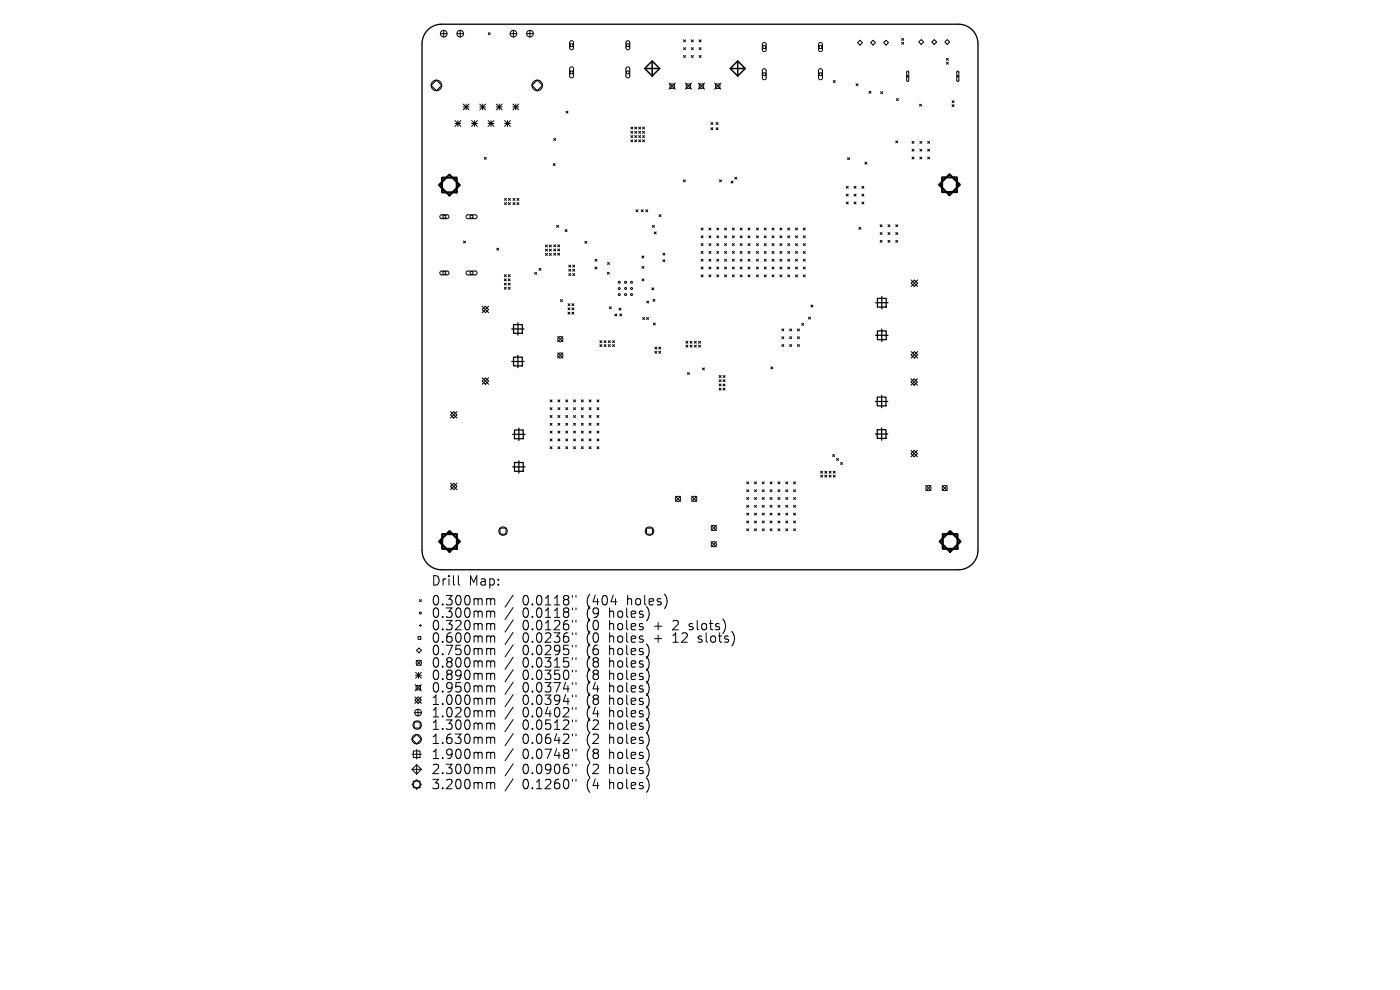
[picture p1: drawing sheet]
<svg xmlns="http://www.w3.org/2000/svg" width="297mm" height="210mm" viewBox="0 0 297 210" stroke-linecap="round" stroke-linejoin="round" font-family="sans-serif">
<defs><g id="words">
<g font-size="2.8">
<text x="91.4" y="124.5">Drill</text>
<text x="99.4" y="124.5">Map:</text>
<text x="91.4" y="128.7">0.300mm</text>
<text x="91.4" y="131.3">0.300mm</text>
<text x="110.8" y="128.7">0.0118&quot;</text>
<text x="110.8" y="131.3">0.0118&quot;</text>
<text x="124.6" y="128.7">(404</text>
<text x="124.6" y="131.3">(9</text>
<text x="129.5" y="131.3">holes)</text>
<text x="133.3" y="128.7">holes)</text>
<text x="91.4" y="134">0.320mm</text>
<text x="91.4" y="136.6">0.600mm</text>
<text x="110.8" y="134">0.0126&quot;</text>
<text x="110.8" y="136.6">0.0236&quot;</text>
<text x="124.6" y="134">(0</text>
<text x="124.6" y="136.6">(0</text>
<text x="129.5" y="134">holes</text>
<text x="129.5" y="136.6">holes</text>
<text x="139.3" y="134">+</text>
<text x="139.3" y="136.6">+</text>
<text x="143.5" y="134">2</text>
<text x="143.5" y="136.6">12</text>
<text x="147.1" y="134">slots)</text>
<text x="149" y="136.6">slots)</text>
<text x="91.4" y="139.3">0.750mm</text>
<text x="91.4" y="141.9">0.800mm</text>
<text x="110.8" y="139.3">0.0295&quot;</text>
<text x="110.8" y="141.9">0.0315&quot;</text>
<text x="124.6" y="139.3">(6</text>
<text x="124.6" y="141.9">(8</text>
<text x="129.5" y="139.3">holes)</text>
<text x="129.5" y="141.9">holes)</text>
<text x="91.4" y="144.5">0.890mm</text>
<text x="91.4" y="147.2">0.950mm</text>
<text x="91.4" y="149.8">1.000mm</text>
<text x="110.8" y="144.5">0.0350&quot;</text>
<text x="110.8" y="147.2">0.0374&quot;</text>
<text x="110.8" y="149.8">0.0394&quot;</text>
<text x="124.6" y="144.5">(8</text>
<text x="124.6" y="147.2">(4</text>
<text x="124.6" y="149.8">(8</text>
<text x="129.5" y="144.5">holes)</text>
<text x="129.5" y="147.2">holes)</text>
<text x="129.5" y="149.8">holes)</text>
<text x="91.4" y="152.5">1.020mm</text>
<text x="91.4" y="155.1">1.300mm</text>
<text x="110.8" y="152.5">0.0402&quot;</text>
<text x="110.8" y="155.1">0.0512&quot;</text>
<text x="124.6" y="152.5">(4</text>
<text x="124.6" y="155.1">(2</text>
<text x="129.5" y="152.5">holes)</text>
<text x="129.5" y="155.1">holes)</text>
<text x="91.4" y="158.1">1.630mm</text>
<text x="91.4" y="161.3">1.900mm</text>
<text x="110.8" y="158.1">0.0642&quot;</text>
<text x="110.8" y="161.3">0.0748&quot;</text>
<text x="124.6" y="158.1">(2</text>
<text x="124.6" y="161.3">(8</text>
<text x="129.5" y="158.1">holes)</text>
<text x="129.5" y="161.3">holes)</text>
<text x="91.4" y="164.5">2.300mm</text>
<text x="91.4" y="167.7">3.200mm</text>
<text x="110.8" y="164.5">0.0906&quot;</text>
<text x="110.8" y="167.7">0.1260&quot;</text>
<text x="124.6" y="164.5">(2</text>
<text x="124.6" y="167.7">(4</text>
<text x="129.5" y="164.5">holes)</text>
<text x="129.5" y="167.7">holes)</text>
</g>
</g></defs>
<path d="M90.7 6.4a4.1 4.1 0 0 1 3-1.3h109.6a4.1 4.1 0 0 1 4.2 4.2v107.4a4.1 4.1 0 0 1-4.2 4.2h-109.6a4.1 4.1 0 0 1-4.2-4.2v-107.4a4.1 4.1 0 0 1 1.2-2.9z" fill="none" stroke="#000" stroke-width=".28"/>
<g fill="none" stroke="#000" stroke-width=".21">
<path d="M93.4 7.1h1.4M94.1 6.4v1.4M96.9 7.1h1.4M97.6 6.4v1.4M103.6 6.9l.4 .5M104 6.9l-.4 .5M108.2 7.1h1.4M108.9 6.4v1.4M111.7 7.1h1.4M112.4 6.4v1.4M121 8.8l.4-.2 .3 .4v1.2l-.4 .4-.3-.1-.1-.3zM121 14.3l.4-.1 .3 .3v1.7l-.4 .3h-.3l-.1-.3z"/>
<path d="M121 9.3h.6v.6h-.6zM121 15.1h.6v.6h-.6zM132.9 8.8l.4-.2 .3 .4v1.2l-.3 .4-.3-.1-.2-.3zM132.9 14.3l.4-.1 .3 .3v1.7l-.3 .3h-.3l-.2-.3zM132.9 9.3h.6v.6h-.6zM132.9 15.1h.6v.6h-.6zM141.9 17.6l1.4 1.3M142.1 17.8h1v.9h-1zM143.3 17.6l-1.4 1.3M145 8.5l.4 .4M145 10.1l.4 .4M145 11.8l.4 .4"/>
<path d="M145.4 17.6l1.3 1.3M145.4 8.5l-.4 .4M145.4 10.1l-.4 .4M145.4 11.8l-.4 .4M145.6 17.8h.9v.9h-.9zM146.7 10.1l.4 .4M146.7 11.8l.4 .4M146.7 8.5l.4 .4M146.7 17.6l-1.3 1.3M147.1 8.5l-.4 .4M147.1 10.1l-.4 .4M147.1 11.8l-.4 .4"/>
<path d="M148.2 17.6l1.3 1.3M148.3 11.8l.4 .4M148.3 10.1l.4 .4M148.3 8.5l.4 .4M148.3 17.8h1v.9h-1zM148.7 8.5l-.4 .4M148.7 10.1l-.4 .4M148.7 11.8l-.4 .4M149.5 17.6l-1.3 1.3M151.6 17.6l1.3 1.3M151.8 17.8h.9v.9h-.9zM152.9 17.6l-1.3 1.3"/>
<path d="M161.8 9.7h.6v.6h-.6zM161.8 15.5h.6v.5h-.6zM161.8 9.1l.4-.1 .3 .4v1.2l-.3 .3h-.3l-.2-.3zM161.8 14.7l.4-.1 .3 .3v1.7l-.3 .3-.3-.1-.2-.2zM173.8 9.7h.6v.6h-.6zM173.8 15.5h.6v.5h-.6zM173.8 9.1l.4-.1 .3 .4v1.2l-.4 .3h-.3l-.1-.3zM173.8 14.7l.4-.1 .3 .3v1.7l-.4 .3-.3-.1-.1-.2zM176.8 17.1l.4 .4M177.2 17.1l-.4 .4M181.6 17.8l.4 .4M181.9 9l.5-.5 .6 .5-.6 .6z"/>
<path d="M182 17.8l-.4 .4M184.4 19.4l.4 .4M184.7 9l.5-.5 .5 .5-.5 .6zM184.8 19.4l-.4 .4M186.8 19.4l.4 .5M187.2 19.4l-.4 .5M188 8.5l.5 .5-.5 .6-.5-.6zM191.3 8.2l.4 .4M191.3 9l.4 .4M191.7 8.2l-.4 .4M191.7 9l-.4 .4M192.3 16.2h.5"/>
<path d="M192.4 15.1h.2l.2 .2v1.8l-.2 .2-.3-.2zM192.6 16v.4M194.9 8.9l.5-.5 .5 .5-.5 .5zM197.7 8.9l.5-.5 .5 .5-.5 .5zM200.4 8.9l.6-.5 .5 .5-.5 .5zM200.8 12.4l.4 .4M200.8 13.2l.4 .4M201.2 12.4l-.4 .4M201.2 13.2l-.4 .4M203 16.2h.4M203 15.1h.3l.1 .2v1.8l-.2 .2-.2-.2zM203.2 16v.4"/>
<path d="M96.5 25.6l1.3 1.2M96.5 26.2h1.3M97.1 25.6v1.2M97.8 25.6l-1.3 1.2M98.3 22.1l1.2 1.2M98.3 22.7h1.2M98.9 22.1v1.2M99.5 22.1l-1.2 1.2M100 26.2h1.3M100 25.6l1.3 1.2M100.7 25.6v1.2M101.3 25.6l-1.3 1.2"/>
<path d="M101.8 22.7h1.2M101.8 22.1l1.2 1.2M102.4 22.1v1.2M102.8 33.4l.4 .4M103 22.1l-1.2 1.2M103.2 33.4l-.4 .4M103.5 26.2h1.3M103.5 25.6l1.3 1.2M104.2 25.6v1.2M104.8 25.6l-1.3 1.2M105.3 22.7h1.2M105.3 22.1l1.2 1.2"/>
<path d="M105.9 22.1v1.2M106.5 22.1l-1.2 1.2M107.1 26.2h1.2M107.1 25.6l1.2 1.2M107.7 25.6v1.2M108.3 25.6l-1.2 1.2M108.8 22.7h1.2M108.8 22.1l1.2 1.2M109.4 22.1v1.2M110 22.1l-1.2 1.2M117.4 34.7l.4 .4M117.5 29.4l.4 .4"/>
<path d="M117.8 34.7l-.4 .4M117.9 29.4l-.4 .4M120.1 23.6l.4 .4M120.5 23.6l-.4 .4M133.8 27l.4 .4M133.8 27.9l.4 .4M133.8 28.8l.4 .4M133.8 29.7l.4 .4M134.2 27l-.4 .4M134.2 27.9l-.4 .4M134.2 28.8l-.4 .4M134.2 29.7l-.4 .4"/>
<path d="M134.7 27l.4 .4M134.7 27.9l.4 .4M134.7 28.8l.4 .4M134.7 29.7l.4 .4M135.1 27.9l-.4 .4M135.1 27l-.4 .4M135.1 28.8l-.4 .4M135.1 29.7l-.4 .4M135.5 27l.4 .4M135.5 27.9l.4 .4M135.5 28.8l.4 .4M135.5 29.7l.4 .4"/>
<path d="M135.9 27.9l-.4 .4M135.9 27l-.4 .4M135.9 28.8l-.4 .4M135.9 29.7l-.4 .4M136.3 27l.4 .4M136.3 27.9l.4 .4M136.3 28.8l.4 .4M136.3 29.7l.4 .4M136.7 27l-.4 .4M136.7 27.9l-.4 .4M136.7 28.8l-.4 .4M136.7 29.7l-.4 .4"/>
<path d="M145 38.1l.4 .5M145.4 38.1l-.4 .5M150.8 26l.4 .4M150.8 27.1l.4 .4M151.2 26l-.4 .4M151.2 27.1l-.4 .4M151.9 27.1l.4 .4M151.9 26l.4 .4M152.3 26l-.4 .4M152.3 27.1l-.4 .4M152.6 38.1l.5 .5M153.1 38.1l-.5 .5"/>
<path d="M155.1 38.4l.4 .4M155.5 38.4l-.4 .4M155.9 37.6l.4 .4M156.3 37.6l-.4 .4M179.5 39.5l.5 .4M179.8 33.5l.4 .4M180 39.5l-.5 .4M180.2 33.5l-.4 .4M181.2 39.5l.4 .4M181.6 39.5l-.4 .4M182.9 39.5l.4 .4M183.3 39.5l-.4 .4"/>
<path d="M183.5 34.4l.4 .4M183.9 34.4l-.4 .4M190 29.9l.4 .4M190.2 20.9l.4 .4M190.4 29.9l-.4 .4M190.6 20.9l-.4 .4M193.5 33.3l.4 .4M193.5 30l.4 .4M193.5 31.7l.4 .4M193.9 30l-.4 .4M193.9 31.7l-.4 .4M193.9 33.3l-.4 .4"/>
<path d="M195.1 22.1l.4 .4M195.1 33.3l.5 .4M195.1 30l.5 .4M195.1 31.7l.5 .4M195.5 22.1l-.4 .4M195.6 30l-.5 .4M195.6 31.7l-.5 .4M195.6 33.3l-.5 .4M196.8 31.7l.4 .4M196.8 33.3l.4 .4M196.8 30l.4 .4M197.2 30l-.4 .4"/>
<path d="M197.2 31.7l-.4 .4M197.2 33.3l-.4 .4M202 21.4l.4 .4M202 22.2l.4 .4M202.4 21.4l-.4 .4M202.4 22.2l-.4 .4M93.4 45.7l1.5-.1 .3 .1v.3l-.3 .4h-1.2l-.4-.3zM93.4 57.6l1.5-.1 .3 .2v.3l-.3 .3h-1.2l-.4-.3zM94 45.7h.6v.6h-.6zM94 57.6h.6v.6h-.6zM98.3 51.1l.4 .4M98.7 51.1l-.4 .4"/>
<path d="M99 45.7l1.9-.1 .2 .1 .1 .3-.3 .4h-1.7l-.3-.3zM99 57.6l1.9-.1 .2 .2 .1 .3-.3 .3h-1.7l-.3-.3zM99.7 45.7h.6v.6h-.6zM99.7 57.6h.6v.6h-.6zM105.4 52.6l.4 .5M105.8 52.6l-.4 .5M107 58.3l.4 .4M107 59.2l.4 .4M107 42.1l.4 .4M107 43l.4 .4M107.4 58.3l-.4 .4M107.4 59.2l-.4 .4"/>
<path d="M107.4 42.1l-.4 .4M107.4 43l-.4 .4M107.8 58.3l.4 .4M107.8 59.2l.4 .4M107.9 42.1l.4 .4M107.9 43l.4 .4M108.2 58.3l-.4 .4M108.2 59.2l-.4 .4M108.3 42.1l-.4 .4M108.3 43l-.4 .4M108.8 42.1l.4 .4M108.8 43l.4 .4"/>
<path d="M109.2 42.1l-.4 .4M109.2 43l-.4 .4M109.7 42.1l.4 .4M109.7 43l.4 .4M110.1 42.1l-.4 .4M110.1 43l-.4 .4M113.4 57.8l.4 .4M113.8 57.8l-.4 .4M114.4 56.9l.4 .4M114.8 56.9l-.4 .4M115.7 52l.4 .4M115.7 52.9l.4 .4"/>
<path d="M115.7 53.8l.4 .4M116.1 52l-.4 .4M116.1 52.9l-.4 .4M116.1 53.8l-.4 .4M116.5 52l.5 .4M116.5 52.9l.5 .4M116.5 53.8l.5 .4M117 52l-.5 .4M117 52.9l-.5 .4M117 53.8l-.5 .4M117.5 53.7l.4 .4M117.5 51.9l.4 .4"/>
<path d="M117.5 52.8l.4 .4M117.9 53.7l-.4 .4M117.9 51.9l-.4 .4M117.9 52.8l-.4 .4M118.1 47.8l.4 .4M118.3 53.7l.4 .4M118.3 51.9l.4 .4M118.3 52.8l.4 .4M118.5 47.8l-.4 .4M118.7 51.9l-.4 .4M118.7 52.8l-.4 .4M118.7 53.7l-.4 .4"/>
<path d="M119.9 48.7l.4 .4M120.3 48.7l-.4 .4M120.7 56.2l.4 .5M120.7 57.1l.4 .4M120.7 58l.4 .4M121.1 56.2l-.4 .5M121.1 57.1l-.4 .4M121.1 58l-.4 .4M121.5 56.2l.4 .5M121.5 57.1l.4 .4M121.5 58l.4 .4M121.9 56.2l-.4 .5"/>
<path d="M121.9 57.1l-.4 .4M121.9 58l-.4 .4M124.1 51.2l.4 .4M124.5 51.2l-.4 .4M126.2 56.7l.4 .4M126.2 55l.4 .4M126.6 56.7l-.4 .4M126.6 55l-.4 .4M128.9 57.8l.4 .4M128.9 55.7l.4 .4M129.3 57.8l-.4 .4M129.3 55.7l-.4 .4"/>
<path d="M134.9 44.5l.4 .4M135.3 44.5l-.4 .4M136 44.5l.4 .4M136.2 54.3l.4 .4M136.2 56.5l.4 .4M136.2 59.2l.4 .4M136.4 44.5l-.4 .4M136.6 54.3l-.4 .4M136.6 56.5l-.4 .4M136.6 59.2l-.4 .4M137 44.5l.4 .4M137.4 44.5l-.4 .4"/>
<path d="M138.4 47.8l.4 .4M138.8 49.2l.4 .4M138.8 47.8l-.4 .4M139.2 49.2l-.4 .4M139.8 45.5l.4 .4M140.2 45.5l-.4 .4M140.6 53.7l.4 .4M140.6 55.1l.4 .4M141 53.7l-.4 .4M141 55.1l-.4 .4M148.7 58.3l.5 .4M148.7 48.4l.5 .4"/>
<path d="M148.7 50l.5 .4M148.7 51.7l.5 .4M148.7 53.3l.5 .5M148.7 55l.5 .4M148.7 56.7l.5 .4M149.2 51.7l-.5 .4M149.2 48.4l-.5 .4M149.2 50l-.5 .4M149.2 53.3l-.5 .5M149.2 55l-.5 .4M149.2 56.7l-.5 .4M149.2 58.3l-.5 .4"/>
<path d="M150.4 50l.4 .4M150.4 51.7l.4 .4M150.4 53.3l.4 .5M150.4 55l.4 .4M150.4 56.7l.4 .4M150.4 58.3l.4 .4M150.4 48.4l.4 .4M150.8 50l-.4 .4M150.8 48.4l-.4 .4M150.8 51.7l-.4 .4M150.8 53.3l-.4 .5M150.8 55l-.4 .4"/>
<path d="M150.8 56.7l-.4 .4M150.8 58.3l-.4 .4M152.1 53.3l.4 .5M152.1 55l.4 .4M152.1 56.7l.4 .4M152.1 58.3l.4 .4M152.1 50l.4 .4M152.1 48.4l.4 .4M152.1 51.7l.4 .4M152.5 48.4l-.4 .4M152.5 50l-.4 .4M152.5 51.7l-.4 .4"/>
<path d="M152.5 53.3l-.4 .5M152.5 55l-.4 .4M152.5 56.7l-.4 .4M152.5 58.3l-.4 .4M153.7 55l.4 .4M153.7 56.7l.4 .4M153.7 58.3l.4 .4M153.7 51.7l.4 .4M153.7 50l.4 .4M153.7 53.3l.4 .5M153.7 48.4l.4 .4M154.1 48.4l-.4 .4"/>
<path d="M154.1 50l-.4 .4M154.1 51.7l-.4 .4M154.1 53.3l-.4 .5M154.1 55l-.4 .4M154.1 56.7l-.4 .4M154.1 58.3l-.4 .4M155.4 56.7l.4 .4M155.4 58.3l.4 .4M155.4 51.7l.4 .4M155.4 55l.4 .4M155.4 50l.4 .4M155.4 48.4l.4 .4"/>
<path d="M155.4 53.3l.4 .5M155.8 48.4l-.4 .4M155.8 50l-.4 .4M155.8 51.7l-.4 .4M155.8 53.3l-.4 .5M155.8 55l-.4 .4M155.8 56.7l-.4 .4M155.8 58.3l-.4 .4M157 58.3l.4 .4M157 53.3l.4 .5M157 56.7l.4 .4M157 51.7l.4 .4"/>
<path d="M157 50l.4 .4M157 55l.4 .4M157 48.4l.4 .4M157.4 48.4l-.4 .4M157.4 50l-.4 .4M157.4 51.7l-.4 .4M157.4 53.3l-.4 .5M157.4 55l-.4 .4M157.4 56.7l-.4 .4M157.4 58.3l-.4 .4M158.7 58.3l.4 .4M158.7 53.3l.4 .5"/>
<path d="M158.7 51.7l.4 .4M158.7 56.7l.4 .4M158.7 50l.4 .4M158.7 48.4l.4 .4M158.7 55l.4 .4M159.1 48.4l-.4 .4M159.1 50l-.4 .4M159.1 51.7l-.4 .4M159.1 53.3l-.4 .5M159.1 55l-.4 .4M159.1 56.7l-.4 .4M159.1 58.3l-.4 .4"/>
<path d="M160.5 48.4l.4 .4M160.5 50l.4 .4M160.5 51.7l.4 .4M160.5 53.3l.4 .5M160.5 55l.4 .4M160.5 56.7l.4 .4M160.5 58.3l.4 .4M160.9 58.3l-.4 .4M160.9 48.4l-.4 .4M160.9 50l-.4 .4M160.9 51.7l-.4 .4M160.9 53.3l-.4 .5"/>
<path d="M160.9 55l-.4 .4M160.9 56.7l-.4 .4M162.1 50l.5 .4M162.1 51.7l.5 .4M162.1 53.3l.5 .5M162.1 55l.5 .4M162.1 56.7l.5 .4M162.1 58.3l.5 .4M162.1 48.4l.5 .4M162.6 56.7l-.5 .4M162.6 48.4l-.5 .4M162.6 50l-.5 .4"/>
<path d="M162.6 51.7l-.5 .4M162.6 53.3l-.5 .5M162.6 55l-.5 .4M162.6 58.3l-.5 .4M163.8 51.7l.4 .4M163.8 53.3l.4 .5M163.8 56.7l.4 .4M163.8 58.3l.4 .4M163.8 50l.4 .4M163.8 48.4l.4 .4M163.8 55l.4 .4M164.2 55l-.4 .4"/>
<path d="M164.2 48.4l-.4 .4M164.2 50l-.4 .4M164.2 51.7l-.4 .4M164.2 53.3l-.4 .5M164.2 56.7l-.4 .4M164.2 58.3l-.4 .4M165.5 53.3l.4 .5M165.5 55l.4 .4M165.5 58.3l.4 .4M165.5 51.7l.4 .4M165.5 50l.4 .4M165.5 56.7l.4 .4"/>
<path d="M165.5 48.4l.4 .4M165.9 53.3l-.4 .5M165.9 48.4l-.4 .4M165.9 50l-.4 .4M165.9 51.7l-.4 .4M165.9 55l-.4 .4M165.9 56.7l-.4 .4M165.9 58.3l-.4 .4M167.1 55l.4 .4M167.1 53.3l.4 .5M167.1 51.7l.4 .4M167.1 58.3l.4 .4"/>
<path d="M167.1 50l.4 .4M167.1 48.4l.4 .4M167.1 56.7l.4 .4M167.5 51.7l-.4 .4M167.5 48.4l-.4 .4M167.5 50l-.4 .4M167.5 53.3l-.4 .5M167.5 55l-.4 .4M167.5 56.7l-.4 .4M167.5 58.3l-.4 .4M168.8 56.7l.4 .4M168.8 55l.4 .4"/>
<path d="M168.8 53.3l.4 .5M168.8 51.7l.4 .4M168.8 50l.4 .4M168.8 58.3l.4 .4M168.8 48.4l.4 .4M169.2 50l-.4 .4M169.2 58.3l-.4 .4M169.2 48.4l-.4 .4M169.2 51.7l-.4 .4M169.2 53.3l-.4 .5M169.2 55l-.4 .4M169.2 56.7l-.4 .4"/>
<path d="M170.4 56.7l.4 .4M170.4 55l.4 .4M170.4 53.3l.4 .5M170.4 51.7l.4 .4M170.4 50l.4 .4M170.4 48.4l.4 .4M170.4 58.3l.4 .4M170.8 48.4l-.4 .4M170.8 56.7l-.4 .4M170.8 50l-.4 .4M170.8 51.7l-.4 .4M170.8 53.3l-.4 .5"/>
<path d="M170.8 55l-.4 .4M170.8 58.3l-.4 .4M179.5 42.8l.5 .5M179.5 41.2l.5 .4M180 41.2l-.5 .4M180 42.8l-.5 .5M181.2 42.8l.4 .5M181.2 41.2l.4 .4M181.6 41.2l-.4 .4M181.6 42.8l-.4 .5M182.2 48.2l.4 .4M182.6 48.2l-.4 .4"/>
<path d="M182.9 42.8l.4 .5M182.9 41.2l.4 .4M183.3 41.2l-.4 .4M183.3 42.8l-.4 .5M186.7 47.7l.4 .4M186.7 49.3l.4 .4M186.7 51l.4 .4M187.1 47.7l-.4 .4M187.1 49.3l-.4 .4M187.1 51l-.4 .4M188.4 49.3l.4 .4M188.4 51l.4 .4"/>
<path d="M188.4 47.7l.4 .4M188.8 47.7l-.4 .4M188.8 49.3l-.4 .4M188.8 51l-.4 .4M190 51l.4 .4M190 49.3l.4 .4M190 47.7l.4 .4M190.4 47.7l-.4 .4M190.4 49.3l-.4 .4M190.4 51l-.4 .4M193.3 59.4l1.4 1.4M194.7 59.4l-1.4 1.4"/>
<path d="M102.3 64.9l1.4 1.4M103 64.9l.7 .7-.7 .7-.7-.7zM103.7 64.9l-1.4 1.4M107 60.1l.4 .4M107 60.9l.4 .5M107.4 60.1l-.4 .4M107.4 60.9l-.4 .5M107.8 60.1l.4 .4M107.8 60.9l.4 .5M108.2 60.1l-.4 .4M108.2 60.9l-.4 .5M118.3 71.4l1.1 1.1"/>
<path d="M118.3 74.9l1.1 1.1M118.9 63.6l.4 .4M119.3 63.6l-.4 .4M119.4 71.4l-1.1 1.1M119.4 74.9l-1.1 1.1M120.5 64.4l.4 .4M120.5 65.3l.4 .4M120.5 66.2l.4 .4M120.9 64.4l-.4 .4M120.9 65.3l-.4 .4M120.9 66.2l-.4 .4M121.3 64.4l.4 .4"/>
<path d="M121.3 65.3l.4 .4M121.3 66.2l.4 .4M121.7 64.4l-.4 .4M121.7 65.3l-.4 .4M121.7 66.2l-.4 .4M127.3 72.3l.4 .4M127.3 73.1l.4 .4M127.7 72.3l-.4 .4M127.7 73.1l-.4 .4M128.1 72.3l.5 .4M128.1 73.1l.5 .4M128.6 72.3l-.5 .4"/>
<path d="M128.6 73.1l-.5 .4M129.1 72.3l.4 .4M129.1 73.1l.4 .4M129.3 65.1l.4 .4M129.5 72.3l-.4 .4M129.5 73.1l-.4 .4M129.7 65.1l-.4 .4M129.9 72.3l.5 .4M129.9 73.1l.5 .4M130.4 72.3l-.5 .4M130.4 73.1l-.5 .4M130.4 66.6l.4 .4"/>
<path d="M130.8 66.6l-.4 .4M131.3 65.4l.4 .4M131.5 66.6l.4 .4M131.7 65.4l-.4 .4M131.9 66.6l-.4 .4M136.3 67.4l.5 .4M136.8 67.4l-.5 .4M137.2 67.4l.4 .4M137.2 63.9l.4 .4M137.6 67.4l-.4 .4M137.6 63.9l-.4 .4M138.3 61.1l.4 .4"/>
<path d="M138.5 63.5l.4 .4M138.6 68.5l.4 .4M138.7 61.1l-.4 .4M138.9 74.5l.4 .4M138.9 73.6l.4 .5M138.9 63.5l-.4 .4M139 68.5l-.4 .4M139.3 74.5l-.4 .4M139.3 73.6l-.4 .5M139.8 74.5l.4 .4M139.8 73.6l.4 .5M140.2 74.5l-.4 .4"/>
<path d="M140.2 73.6l-.4 .5M145.5 72.4l.4 .4M145.5 73.2l.4 .4M145.8 79l.5 .4M145.9 72.4l-.4 .4M145.9 73.2l-.4 .4M146.3 79l-.5 .4M146.4 73.2l.4 .4M146.4 72.4l.4 .4M146.8 72.4l-.4 .4M146.8 73.2l-.4 .4M147.3 72.4l.4 .4"/>
<path d="M147.3 73.2l.4 .4M147.7 72.4l-.4 .4M147.7 73.2l-.4 .4M148.2 73.2l.4 .4M148.2 72.4l.4 .4M148.6 73.2l-.4 .4M148.6 72.4l-.4 .4M149 78.1l.4 .4M149.4 78.1l-.4 .4M152.6 79.7l.4 .4M153 79.7l-.4 .4M153.4 79.7l.4 .4"/>
<path d="M153.8 79.7l-.4 .4M163.5 77.8l.4 .5M163.9 77.8l-.4 .5M165.9 69.8l.4 .4M165.9 71.4l.4 .4M165.9 73.1l.4 .4M166.3 69.8l-.4 .4M166.3 71.4l-.4 .4M166.3 73.1l-.4 .4M167.5 71.4l.4 .4M167.5 73.1l.4 .4M167.5 69.8l.4 .4"/>
<path d="M167.9 69.8l-.4 .4M167.9 71.4l-.4 .4M167.9 73.1l-.4 .4M169.2 73.1l.4 .4M169.2 71.4l.4 .4M169.2 69.8l.4 .4M169.6 69.8l-.4 .4M169.6 71.4l-.4 .4M169.6 73.1l-.4 .4M170.1 68.6l.4 .4M170.5 68.6l-.4 .4M171.5 67.3l.4 .4"/>
<path d="M171.9 67.3l-.4 .4M172 64.7l.4 .4M172.4 64.7l-.4 .4M193.3 60.1l.7-.7 .7 .7-.7 .7zM193.3 75.3l.7-.7 .7 .7-.7 .7zM193.3 74.6l1.4 1.4M194.7 74.6l-1.4 1.4M95.6 88l.7-.7 .7 .7-.7 .7zM95.6 87.3l1.4 1.4M97 87.3l-1.4 1.4M102.3 80.8l.7-.7 .7 .7-.7 .7zM102.3 80.1l1.4 1.4"/>
<path d="M103.7 80.1l-1.4 1.4M116.7 84.8l.4 .4M116.7 86.5l.4 .4M116.7 88.1l.4 .5M116.7 89.8l.4 .4M116.7 91.5l.4 .4M116.7 93.1l.4 .4M116.7 94.8l.4 .4M117.1 84.8l-.4 .4M117.1 86.5l-.4 .4M117.1 88.1l-.4 .5M117.1 89.8l-.4 .4"/>
<path d="M117.1 91.5l-.4 .4M117.1 93.1l-.4 .4M117.1 94.8l-.4 .4M118.4 86.5l.4 .4M118.4 88.1l.4 .5M118.4 89.8l.4 .4M118.4 91.5l.4 .4M118.4 93.1l.4 .4M118.4 94.8l.4 .4M118.4 84.8l.4 .4M118.8 84.8l-.4 .4M118.8 86.5l-.4 .4"/>
<path d="M118.8 88.1l-.4 .5M118.8 89.8l-.4 .4M118.8 91.5l-.4 .4M118.8 93.1l-.4 .4M118.8 94.8l-.4 .4M120 88.1l.4 .5M120 89.8l.4 .4M120 91.5l.4 .4M120 93.1l.4 .4M120 94.8l.4 .4M120 86.5l.4 .4M120 84.8l.4 .4"/>
<path d="M120.4 84.8l-.4 .4M120.4 86.5l-.4 .4M120.4 88.1l-.4 .5M120.4 89.8l-.4 .4M120.4 91.5l-.4 .4M120.4 93.1l-.4 .4M120.4 94.8l-.4 .4M121.7 89.8l.4 .4M121.7 91.5l.4 .4M121.7 93.1l.4 .4M121.7 94.8l.4 .4M121.7 88.1l.4 .5"/>
<path d="M121.7 86.5l.4 .4M121.7 84.8l.4 .4M122.1 84.8l-.4 .4M122.1 86.5l-.4 .4M122.1 88.1l-.4 .5M122.1 89.8l-.4 .4M122.1 91.5l-.4 .4M122.1 93.1l-.4 .4M122.1 94.8l-.4 .4M123.3 91.5l.4 .4M123.3 93.1l.4 .4M123.3 94.8l.4 .4"/>
<path d="M123.3 89.8l.4 .4M123.3 88.1l.4 .5M123.3 86.5l.4 .4M123.3 84.8l.4 .4M123.7 84.8l-.4 .4M123.7 86.5l-.4 .4M123.7 88.1l-.4 .5M123.7 89.8l-.4 .4M123.7 91.5l-.4 .4M123.7 93.1l-.4 .4M123.7 94.8l-.4 .4M125 93.1l.4 .4"/>
<path d="M125 94.8l.4 .4M125 91.5l.4 .4M125 89.8l.4 .4M125 88.1l.4 .5M125 86.5l.4 .4M125 84.8l.4 .4M125.4 84.8l-.4 .4M125.4 86.5l-.4 .4M125.4 88.1l-.4 .5M125.4 89.8l-.4 .4M125.4 91.5l-.4 .4M125.4 93.1l-.4 .4"/>
<path d="M125.4 94.8l-.4 .4M126.6 94.8l.5 .4M126.6 93.1l.5 .4M126.6 91.5l.5 .4M126.6 89.8l.5 .4M126.6 88.1l.5 .5M126.6 84.8l.5 .4M126.6 86.5l.5 .4M127.1 84.8l-.5 .4M127.1 86.5l-.5 .4M127.1 88.1l-.5 .5M127.1 89.8l-.5 .4"/>
<path d="M127.1 91.5l-.5 .4M127.1 93.1l-.5 .4M127.1 94.8l-.5 .4M152.6 81.5l.4 .4M152.6 80.5l.4 .5M152.6 82.3l.4 .5M153 80.5l-.4 .5M153 81.5l-.4 .4M153 82.3l-.4 .5M153.4 80.5l.4 .5M153.4 81.5l.4 .4M153.4 82.3l.4 .5"/>
<path d="M153.8 80.5l-.4 .5M153.8 81.5l-.4 .4M153.8 82.3l-.4 .5M174.1 100l.4 .4M174.5 100l-.4 .4M175 100l.4 .4M175.4 100l-.4 .4M175.9 100l.4 .4M176.3 100l-.4 .4M176.6 96.4l.5 .4M176.8 100l.4 .4M177.1 96.4l-.5 .4"/>
<path d="M177.2 100l-.4 .4M177.5 97.3l.4 .4M177.9 97.3l-.4 .4M178.3 98.1l.4 .4M178.7 98.1l-.4 .4M193.2 80.3l1.4 1.4M193.2 95.5l1.4 1.4M193.9 80.3l.7 .7-.7 .7-.7-.7zM193.9 95.5l.7 .7-.7 .7-.7-.7zM194.6 80.3l-1.4 1.4M194.6 95.5l-1.4 1.4M95.6 103.2l.7-.7 .7 .7-.7 .7z"/>
<path d="M95.6 102.5l1.4 1.4M97 102.5l-1.4 1.4M106.1 112h1.2v1.3h-1.2zM137.1 112h1.3v1.3h-1.3zM143.3 105.3l1.1 1.1M144.4 105.3l-1.1 1.1M146.7 105.3l1.1 1.1M147.8 105.3l-1.1 1.1M150.9 111.4l1.1 1.1M150.9 114.9l1.1 1.1M152 111.4l-1.1 1.1M152 114.9l-1.1 1.1"/>
<path d="M158.4 105.5l.4 .5M158.4 112.2l.4 .4M158.4 110.5l.4 .4M158.4 102.2l.4 .4M158.4 103.9l.4 .4M158.4 107.2l.4 .4M158.4 108.9l.4 .4M158.8 102.2l-.4 .4M158.8 103.9l-.4 .4M158.8 105.5l-.4 .5M158.8 107.2l-.4 .4M158.8 108.9l-.4 .4"/>
<path d="M158.8 110.5l-.4 .4M158.8 112.2l-.4 .4M160.1 107.2l.4 .4M160.1 103.9l.4 .4M160.1 105.5l.4 .5M160.1 108.9l.4 .4M160.1 110.5l.4 .4M160.1 102.2l.4 .4M160.1 112.2l.4 .4M160.5 102.2l-.4 .4M160.5 103.9l-.4 .4M160.5 105.5l-.4 .5"/>
<path d="M160.5 107.2l-.4 .4M160.5 108.9l-.4 .4M160.5 110.5l-.4 .4M160.5 112.2l-.4 .4M161.7 108.9l.4 .4M161.7 105.5l.4 .5M161.7 107.2l.4 .4M161.7 110.5l.4 .4M161.7 112.2l.4 .4M161.7 103.9l.4 .4M161.7 102.2l.4 .4M162.1 102.2l-.4 .4"/>
<path d="M162.1 103.9l-.4 .4M162.1 105.5l-.4 .5M162.1 107.2l-.4 .4M162.1 108.9l-.4 .4M162.1 110.5l-.4 .4M162.1 112.2l-.4 .4M163.4 110.5l.4 .4M163.4 107.2l.4 .4M163.4 108.9l.4 .4M163.4 112.2l.4 .4M163.4 105.5l.4 .5M163.4 103.9l.4 .4"/>
<path d="M163.4 102.2l.4 .4M163.8 102.2l-.4 .4M163.8 103.9l-.4 .4M163.8 105.5l-.4 .5M163.8 107.2l-.4 .4M163.8 108.9l-.4 .4M163.8 110.5l-.4 .4M163.8 112.2l-.4 .4M165 112.2l.5 .4M165 108.9l.5 .4M165 102.2l.5 .4M165 110.5l.5 .4"/>
<path d="M165 107.2l.5 .4M165 105.5l.5 .5M165 103.9l.5 .4M165.5 102.2l-.5 .4M165.5 103.9l-.5 .4M165.5 105.5l-.5 .5M165.5 107.2l-.5 .4M165.5 108.9l-.5 .4M165.5 110.5l-.5 .4M165.5 112.2l-.5 .4M166.7 110.5l.4 .4M166.7 103.9l.4 .4"/>
<path d="M166.7 102.2l.4 .4M166.7 112.2l.4 .4M166.7 108.9l.4 .4M166.7 107.2l.4 .4M166.7 105.5l.4 .5M167.1 102.2l-.4 .4M167.1 103.9l-.4 .4M167.1 105.5l-.4 .5M167.1 107.2l-.4 .4M167.1 108.9l-.4 .4M167.1 110.5l-.4 .4M167.1 112.2l-.4 .4"/>
<path d="M168.4 112.2l.4 .4M168.4 105.5l.4 .5M168.4 110.5l.4 .4M168.4 108.9l.4 .4M168.4 107.2l.4 .4M168.4 102.2l.4 .4M168.4 103.9l.4 .4M168.8 102.2l-.4 .4M168.8 103.9l-.4 .4M168.8 105.5l-.4 .5M168.8 107.2l-.4 .4M168.8 108.9l-.4 .4"/>
<path d="M168.8 110.5l-.4 .4M168.8 112.2l-.4 .4M174.1 100.8l.4 .4M174.5 100.8l-.4 .4M175 100.8l.4 .4M175.4 100.8l-.4 .4M175.9 100.8l.4 .4M176.3 100.8l-.4 .4M176.8 100.8l.4 .4M177.2 100.8l-.4 .4M196.4 103l1.1 1.1M197.5 103l-1.1 1.1"/>
<path d="M199.9 103l1.1 1.1M201 103l-1.1 1.1M88.7 135h.6v.6h-.6zM88.9 137.4l.5 .6-.5 .5-.5-.5zM89 132.7h.4M89 127.2l.4 .4M89.2 132.5v.4M89.4 127.2l-.4 .4M97.2 122.1v1.7l.3 .3M103.5 127l.5 .1 .1 .2M103.5 129.6h.3l.3 .3M103.5 132.3l.5 .1 .1 .2"/>
<path d="M103.5 134.9l.5 .1 .1 .2M103.5 137.5l.5 .1 .1 .2M104.1 127.3l.3-.3 .5 .1 .1 1.2M104.1 127.3v1M104.1 129.9v1.1M104.1 132.6v1M104.1 135.2v1M104.1 137.8v1.1M104.1 129.9l.3-.3 .5 .1 .1 1.3M104.1 132.6l.3-.3 .5 .1 .1 1.2M104.1 135.2l.3-.3 .5 .1 .1 1.2M104.1 137.8l.3-.3 .5 .1 .1 1.3"/>
<path d="M108.9 126.2l-1.8 2.6M108.9 128.9l-1.8 2.5M108.9 131.5l-1.8 2.6M108.9 134.1l-1.8 2.6M108.9 136.8l-1.8 2.6M108.9 139.4l-1.8 2.6M121.4 126.3v.4M121.4 129v.3M121.4 131.6v.4M121.4 134.2v.4M121.4 136.9v.4M121.4 139.5v.4"/>
<path d="M122.2 126.3v.4M122.2 129v.3M122.2 131.6v.4M122.2 134.2v.4M122.2 136.9v.4M122.2 139.5v.4M146.2 133.5l.2 .1M146.3 132.4v.4M148.1 136.1l.2 .1M87.4 160h2M87.7 159.3h1.4v1.4h-1.4zM87.9 153.2h1.2v1.2h-1.2z"/>
<path d="M88 151.2h1.4M88 148.5l.7-.7 .7 .7-.7 .7zM88 147.8l1.4 1.4M88.1 145.2l1.3 1.3M88.2 142.6l1.2 1.3M88.2 143.2h1.2M88.3 145.4h.9v.9h-.9zM88.3 140.1l1.1 1.1M88.4 155.8l1 1-1 1-1-1zM88.4 159v2M88.7 150.5v1.4M88.8 142.6v1.3"/>
<path d="M89.4 140.1l-1.1 1.1M89.4 142.6l-1.2 1.3M89.4 145.2l-1.3 1.3M89.4 147.8l-1.4 1.4M103.5 140.2l.5 .1 .1 .2M103.5 142.8l.5 .1 .1 .2M103.5 145.5l.5 .1 .1 .2M103.5 148.1l.5 .1 .1 .2M103.5 150.7l.5 .1 .1 .2M103.5 153.4l.5 .1 .1 .2M103.5 156.4l.5 .1 .1 .2M103.5 159.6h.3l.3 .3"/>
<path d="M104.1 140.5v1M104.1 143.1v1.1M104.1 145.8v1M104.1 148.4v1M104.1 151v1.1M104.1 153.7v1M104.1 156.7v1M104.1 159.9v1M104.1 140.5l.3-.3 .5 .1 .1 1.2M104.1 143.1l.3-.3 .5 .1 .1 1.3M104.1 145.8l.3-.3 .5 .1 .1 1.2M104.1 148.4l.3-.3 .5 .1 .1 1.2"/>
<path d="M104.1 151l.3-.3 .5 .1 .1 1.3M104.1 153.7l.3-.3 .5 .1 .1 1.2M104.1 156.7l.3-.3 .5 .1 .1 1.2M104.1 159.9l.3-.3 .5 .1 .1 1.2M108.9 142.1l-1.8 2.5M108.9 144.7l-1.8 2.6M108.9 147.3l-1.8 2.6M108.9 150l-1.8 2.6M108.9 152.6l-1.8 2.6M108.9 155.6l-1.8 2.6M108.9 158.8l-1.8 2.6M121.4 142.2v.3"/>
<path d="M121.4 144.8v.4M121.4 147.4v.4M121.4 150.1v.4M121.4 152.7v.4M121.4 155.7v.4M121.4 158.9v.4M122.2 142.2v.3M122.2 144.8v.4M122.2 147.4v.4M122.2 150.1v.4M122.2 152.7v.4M122.2 155.7v.4"/>
<path d="M122.2 158.9v.4M87.4 163.2h2M87.7 165.7h1.4v1.4h-1.4zM88.4 162.2l1 1-1 1-1-1zM88.4 165.4l1 1-1 1-1-1zM88.4 162.2v2M103.5 162.8l.5 .1 .1 .2M103.5 166l.5 .1 .1 .2M104.1 163.1v1M104.1 166.3v1M104.1 163.1l.3-.3 .5 .1 .1 1.2M104.1 166.3l.3-.3 .5 .1 .1 1.2"/>
<path d="M108.9 162l-1.8 2.6M108.9 165.2l-1.8 2.6M121.4 162.1v.4M121.4 165.3v.4M122.2 162.1v.4M122.2 165.3v.4"/>
<circle cx="94.1" cy="7.1" r=".7"/>
<circle cx="97.6" cy="7.1" r=".7"/>
<circle cx="108.9" cy="7.1" r=".7"/>
<circle cx="112.4" cy="7.1" r=".7"/>
<circle cx="131.4" cy="59.9" r=".21"/>
<circle cx="132.7" cy="59.9" r=".21"/>
<circle cx="134" cy="59.9" r=".21"/>
<circle cx="118.9" cy="75.4" r=".55"/>
<circle cx="118.9" cy="72" r=".55"/>
<circle cx="131.4" cy="62.5" r=".21"/>
<circle cx="131.4" cy="61.2" r=".21"/>
<circle cx="132.7" cy="62.5" r=".21"/>
<circle cx="132.7" cy="61.2" r=".21"/>
<circle cx="134" cy="62.5" r=".21"/>
<circle cx="134" cy="61.2" r=".21"/>
<circle cx="106.7" cy="112.7" r=".9"/>
<circle cx="137.8" cy="112.7" r=".9"/>
<circle cx="143.8" cy="105.8" r=".55"/>
<circle cx="147.3" cy="105.8" r=".55"/>
<circle cx="151.4" cy="112" r=".55"/>
<circle cx="151.4" cy="115.4" r=".55"/>
<circle cx="197" cy="103.5" r=".55"/>
<circle cx="200.4" cy="103.5" r=".55"/>
<circle cx="89.2" cy="130" r=".21"/>
<circle cx="88.4" cy="156.8" r="1"/>
<circle cx="88.5" cy="153.8" r=".9"/>
<circle cx="88.7" cy="151.2" r=".7"/>
<circle cx="88.8" cy="140.6" r=".55"/>
</g>
<g fill="none" stroke="#000" stroke-width=".23">
<path d="M91.5 18.1l1.1-1.1 1.1 1.1-1.1 1.1zM112.9 18.1l1.1-1.1 1.1 1.1-1.1 1.1z"/>
<circle cx="92.6" cy="18.1" r="1.13"/>
<circle cx="114" cy="18.1" r="1.13"/>
</g>
<g fill="none" stroke="#000" stroke-width=".26">
<path d="M108.6 69.8h2.6M108.6 76.7h2.6M108.9 68.9h1.9v1.8h-1.9zM108.9 75.8h1.9v1.8h-1.9zM109.9 68.5v2.6M109.9 75.4v2.6M185.8 64.2h2.6M185.8 71.1h2.6M186.1 63.3h1.9v1.8h-1.9zM186.1 70.2h1.9v1.9h-1.9zM187.1 62.9v2.6M187.1 69.8v2.6"/>
<path d="M108.8 92.1h2.6M108.8 99h2.6M109.1 91.2h1.9v1.9h-1.9zM109.1 98.1h1.9v1.9h-1.9zM110.1 90.8v2.7M110.1 97.7v2.7M185.7 85.2h2.6M185.7 92.1h2.6M186.1 84.2h1.9v1.9h-1.9zM186.1 91.1h1.9v1.9h-1.9zM187 83.9v2.6M187 90.8v2.6"/>
</g>
<path d="M136.8 14.5l1.6-1.6 1.5 1.6-1.5 1.6zM136.8 14.5h3.1M138.4 12.9v3.2M154.9 14.5l1.6-1.6 1.6 1.6-1.6 1.6zM154.9 14.5h3.2M156.5 12.9v3.2" fill="none" stroke="#000" stroke-width=".32"/>
<path d="M93.1 39.2l2.2-2.2 2.2 2.2-2.2 2.3zM93.8 37.7h3.1v3.1h-3.1zM199.9 37.6h3.1v3.1h-3.1zM201.4 37l2.2 2.2-2.2 2.2-2.2-2.2zM93.8 113.3h3.1v3.1h-3.1zM95.4 112.7l2.2 2.2-2.2 2.2-2.2-2.2zM200 113.3h3.1v3.1h-3.1zM201.6 112.7l2.2 2.2-2.2 2.2-2.2-2.2z" fill="none" stroke="#000" stroke-width=".44"/>
<use href="#words"/>
</svg>
